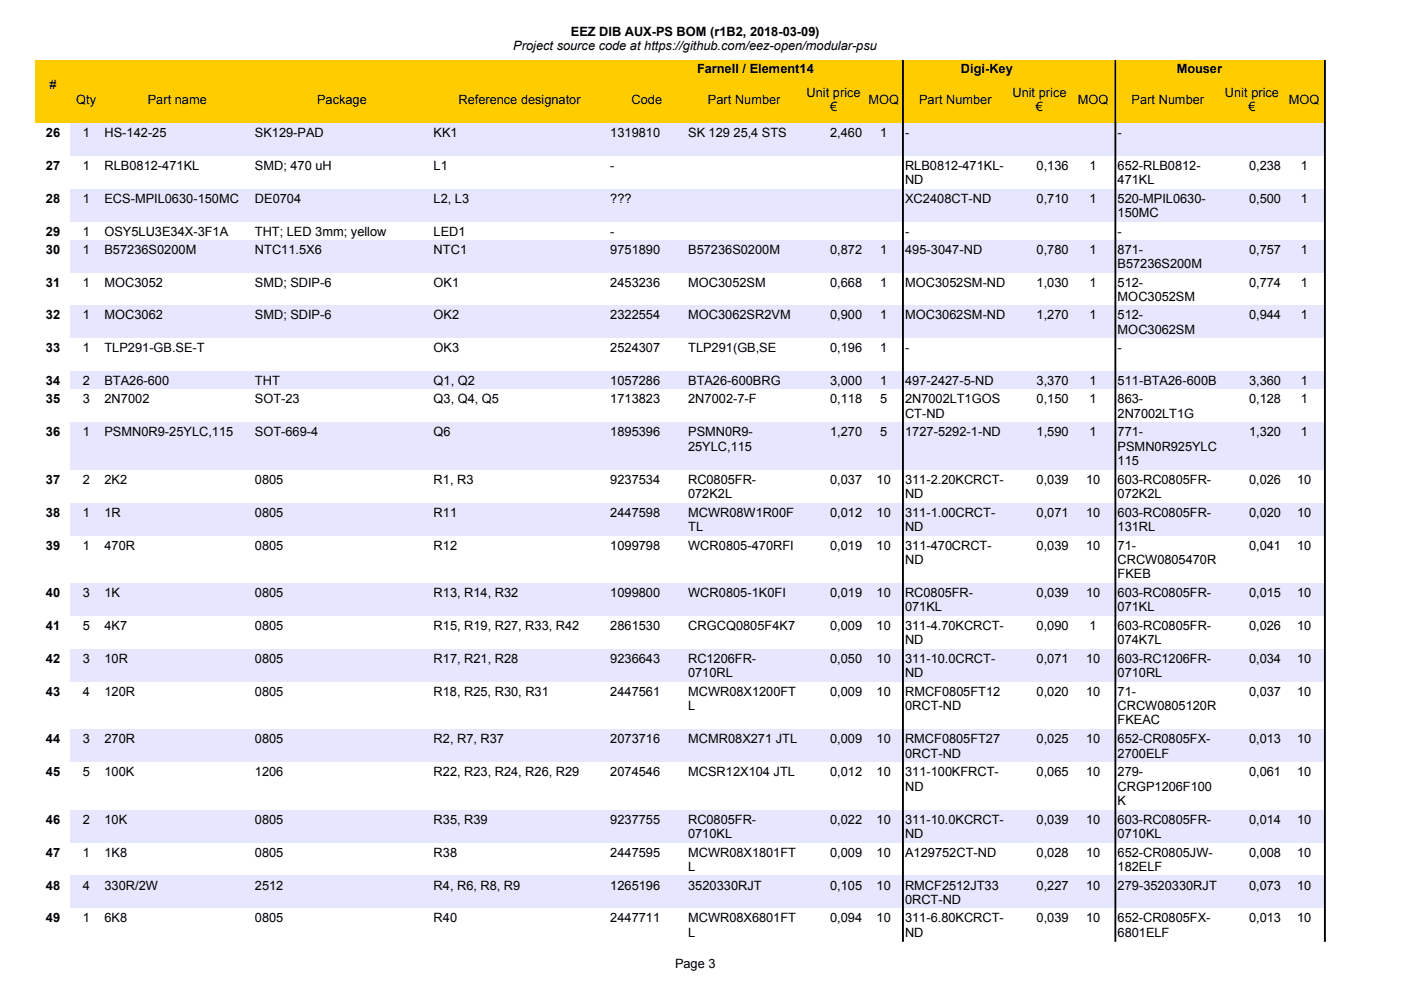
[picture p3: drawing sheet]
<svg xmlns="http://www.w3.org/2000/svg" width="297mm" height="210mm" viewBox="0 0 297 210" stroke-linecap="round" stroke-linejoin="round" font-family="sans-serif">
<defs><g id="words">
<g font-size="2.7">
<text x="108.8" y="10.6">Project source code at https://github.com/eez-open/modular-psu</text>
<text x="121" y="7.5">EEZ DIB AUX-PS BOM (r1B2, 2018-03-09)</text>
<text x="147.8" y="15.4">Farnell / Element14</text>
<text x="203.7" y="15.4">Digi-Key</text>
<text x="249.5" y="15.4">Mouser</text>
<text x="10.5" y="18.9">#</text>
<text x="16.2" y="22">Qty</text>
<text x="31.3" y="22">Part name</text>
<text x="67.2" y="22">Package</text>
<text x="97.2" y="22">Reference designator</text>
<text x="133.9" y="22">Code</text>
<text x="150.1" y="22">Part Number</text>
<text x="171" y="20.5">Unit price</text>
<text x="176" y="23.5">€</text>
<text x="184.1" y="22">MOQ</text>
<text x="194.9" y="22">Part Number</text>
<text x="214.7" y="20.5">Unit price</text>
<text x="219.6" y="23.5">€</text>
<text x="228.5" y="22">MOQ</text>
<text x="239.9" y="22">Part Number</text>
<text x="259.7" y="20.5">Unit price</text>
<text x="264.7" y="23.5">€</text>
<text x="273.3" y="22">MOQ</text>
<text x="9.7" y="29">26</text>
<text x="17.5" y="29">1</text>
<text x="22.2" y="29">HS-142-25</text>
<text x="54" y="29">SK129-PAD</text>
<text x="91.9" y="29">KK1</text>
<text x="129.4" y="29">1319810</text>
<text x="145.9" y="29">SK 129 25,4 STS</text>
<text x="176" y="29">2,460</text>
<text x="186.6" y="29">1</text>
<text x="191.9" y="29">-</text>
<text x="237" y="29">-</text>
<text x="9.7" y="36">27</text>
<text x="17.5" y="36">1</text>
<text x="22.2" y="36">RLB0812-471KL</text>
<text x="54" y="36">SMD; 470 uH</text>
<text x="91.9" y="36">L1</text>
<text x="129.4" y="36">-</text>
<text x="191.9" y="36">RLB0812-471KL-</text>
<text x="191.9" y="39.1">ND</text>
<text x="219.8" y="36">0,136</text>
<text x="231" y="36">1</text>
<text x="237" y="36">652-RLB0812-</text>
<text x="237" y="39.1">471KL</text>
<text x="264.8" y="36">0,238</text>
<text x="275.8" y="36">1</text>
<text x="9.7" y="43">28</text>
<text x="17.5" y="43">1</text>
<text x="22.2" y="43">ECS-MPIL0630-150MC</text>
<text x="54" y="43">DE0704</text>
<text x="91.9" y="43">L2, L3</text>
<text x="129.4" y="43">???</text>
<text x="191.9" y="43">XC2408CT-ND</text>
<text x="219.8" y="43">0,710</text>
<text x="231" y="43">1</text>
<text x="237" y="43">520-MPIL0630-</text>
<text x="237" y="46">150MC</text>
<text x="264.8" y="43">0,500</text>
<text x="275.8" y="43">1</text>
<text x="9.7" y="50">29</text>
<text x="9.7" y="53.8">30</text>
<text x="17.5" y="50">1</text>
<text x="17.5" y="53.8">1</text>
<text x="22.2" y="50">OSY5LU3E34X-3F1A</text>
<text x="22.2" y="53.8">B57236S0200M</text>
<text x="54" y="53.8">NTC11.5X6</text>
<text x="54" y="50">THT; LED 3mm; yellow</text>
<text x="91.9" y="50">LED1</text>
<text x="91.9" y="53.8">NTC1</text>
<text x="129.4" y="50">-</text>
<text x="129.4" y="53.8">9751890</text>
<text x="145.9" y="53.8">B57236S0200M</text>
<text x="176" y="53.8">0,872</text>
<text x="186.6" y="53.8">1</text>
<text x="191.9" y="50">-</text>
<text x="191.9" y="53.8">495-3047-ND</text>
<text x="219.8" y="53.8">0,780</text>
<text x="231" y="53.8">1</text>
<text x="237" y="50">-</text>
<text x="237" y="53.8">871-</text>
<text x="264.8" y="53.8">0,757</text>
<text x="275.8" y="53.8">1</text>
<text x="237" y="56.8">B57236S200M</text>
<text x="9.7" y="60.8">31</text>
<text x="17.5" y="60.8">1</text>
<text x="22.2" y="60.8">MOC3052</text>
<text x="54" y="60.8">SMD; SDIP-6</text>
<text x="91.9" y="60.8">OK1</text>
<text x="129.4" y="60.8">2453236</text>
<text x="145.9" y="60.8">MOC3052SM</text>
<text x="176" y="60.8">0,668</text>
<text x="186.6" y="60.8">1</text>
<text x="191.9" y="60.8">MOC3052SM-ND</text>
<text x="219.8" y="60.8">1,030</text>
<text x="231" y="60.8">1</text>
<text x="237" y="60.8">512-</text>
<text x="237" y="63.8">MOC3052SM</text>
<text x="264.8" y="60.8">0,774</text>
<text x="275.8" y="60.8">1</text>
<text x="9.7" y="67.7">32</text>
<text x="17.5" y="67.7">1</text>
<text x="22.2" y="67.7">MOC3062</text>
<text x="54" y="67.7">SMD; SDIP-6</text>
<text x="91.9" y="67.7">OK2</text>
<text x="129.4" y="67.7">2322554</text>
<text x="145.9" y="67.7">MOC3062SR2VM</text>
<text x="176" y="67.7">0,900</text>
<text x="186.6" y="67.7">1</text>
<text x="191.9" y="67.7">MOC3062SM-ND</text>
<text x="219.8" y="67.7">1,270</text>
<text x="231" y="67.7">1</text>
<text x="237" y="67.7">512-</text>
<text x="237" y="70.8">MOC3062SM</text>
<text x="264.8" y="67.7">0,944</text>
<text x="275.8" y="67.7">1</text>
<text x="9.7" y="74.7">33</text>
<text x="17.5" y="74.7">1</text>
<text x="22.2" y="74.7">TLP291-GB.SE-T</text>
<text x="91.9" y="74.7">OK3</text>
<text x="129.4" y="74.7">2524307</text>
<text x="145.9" y="74.7">TLP291(GB,SE</text>
<text x="176" y="74.7">0,196</text>
<text x="186.6" y="74.7">1</text>
<text x="191.9" y="74.7">-</text>
<text x="237" y="74.7">-</text>
<text x="9.7" y="81.7">34</text>
<text x="17.5" y="81.7">2</text>
<text x="22.2" y="81.7">BTA26-600</text>
<text x="54" y="81.7">THT</text>
<text x="91.9" y="81.7">Q1, Q2</text>
<text x="129.4" y="81.7">1057286</text>
<text x="145.9" y="81.7">BTA26-600BRG</text>
<text x="176" y="81.7">3,000</text>
<text x="186.6" y="81.7">1</text>
<text x="191.9" y="81.7">497-2427-5-ND</text>
<text x="219.8" y="81.7">3,370</text>
<text x="231" y="81.7">1</text>
<text x="237" y="81.7">511-BTA26-600B</text>
<text x="264.8" y="81.7">3,360</text>
<text x="275.8" y="81.7">1</text>
<text x="9.7" y="85.5">35</text>
<text x="17.5" y="85.5">3</text>
<text x="22.2" y="85.5">2N7002</text>
<text x="54" y="85.5">SOT-23</text>
<text x="91.9" y="85.5">Q3, Q4, Q5</text>
<text x="129.4" y="85.5">1713823</text>
<text x="145.9" y="85.5">2N7002-7-F</text>
<text x="176" y="85.5">0,118</text>
<text x="186.6" y="85.5">5</text>
<text x="191.9" y="85.5">2N7002LT1GOS</text>
<text x="191.9" y="88.6">CT-ND</text>
<text x="219.8" y="85.5">0,150</text>
<text x="231" y="85.5">1</text>
<text x="237" y="85.5">863-</text>
<text x="237" y="88.6">2N7002LT1G</text>
<text x="264.8" y="85.5">0,128</text>
<text x="275.8" y="85.5">1</text>
<text x="9.7" y="92.5">36</text>
<text x="17.5" y="92.5">1</text>
<text x="22.2" y="92.5">PSMN0R9-25YLC,115</text>
<text x="54" y="92.5">SOT-669-4</text>
<text x="91.9" y="92.5">Q6</text>
<text x="129.4" y="92.5">1895396</text>
<text x="145.9" y="92.5">PSMN0R9-</text>
<text x="145.9" y="95.5">25YLC,115</text>
<text x="176" y="92.5">1,270</text>
<text x="186.6" y="92.5">5</text>
<text x="191.9" y="92.5">1727-5292-1-ND</text>
<text x="219.8" y="92.5">1,590</text>
<text x="231" y="92.5">1</text>
<text x="237" y="92.5">771-</text>
<text x="237" y="95.5">PSMN0R925YLC</text>
<text x="264.8" y="92.5">1,320</text>
<text x="275.8" y="92.5">1</text>
<text x="237" y="98.6">115</text>
<text x="9.7" y="102.6">37</text>
<text x="17.5" y="102.6">2</text>
<text x="22.2" y="102.6">2K2</text>
<text x="54" y="102.6">0805</text>
<text x="91.9" y="102.6">R1, R3</text>
<text x="129.4" y="102.6">9237534</text>
<text x="145.9" y="102.6">RC0805FR-</text>
<text x="145.9" y="105.6">072K2L</text>
<text x="176" y="102.6">0,037</text>
<text x="185.8" y="102.6">10</text>
<text x="191.9" y="102.6">311-2.20KCRCT-</text>
<text x="191.9" y="105.6">ND</text>
<text x="219.8" y="102.6">0,039</text>
<text x="230.3" y="102.6">10</text>
<text x="237" y="102.6">603-RC0805FR-</text>
<text x="237" y="105.6">072K2L</text>
<text x="264.8" y="102.6">0,026</text>
<text x="275" y="102.6">10</text>
<text x="9.7" y="109.6">38</text>
<text x="17.5" y="109.6">1</text>
<text x="22.2" y="109.6">1R</text>
<text x="54" y="109.6">0805</text>
<text x="91.9" y="109.6">R11</text>
<text x="129.4" y="109.6">2447598</text>
<text x="145.9" y="109.6">MCWR08W1R00F</text>
<text x="145.9" y="112.6">TL</text>
<text x="176" y="109.6">0,012</text>
<text x="185.8" y="109.6">10</text>
<text x="191.9" y="109.6">311-1.00CRCT-</text>
<text x="191.9" y="112.6">ND</text>
<text x="219.8" y="109.6">0,071</text>
<text x="230.3" y="109.6">10</text>
<text x="237" y="109.6">603-RC0805FR-</text>
<text x="237" y="112.6">131RL</text>
<text x="264.8" y="109.6">0,020</text>
<text x="275" y="109.6">10</text>
<text x="9.7" y="116.5">39</text>
<text x="17.5" y="116.5">1</text>
<text x="22.2" y="116.5">470R</text>
<text x="54" y="116.5">0805</text>
<text x="91.9" y="116.5">R12</text>
<text x="129.4" y="116.5">1099798</text>
<text x="145.9" y="116.5">WCR0805-470RFI</text>
<text x="176" y="116.5">0,019</text>
<text x="185.8" y="116.5">10</text>
<text x="191.9" y="116.5">311-470CRCT-</text>
<text x="191.9" y="119.6">ND</text>
<text x="219.8" y="116.5">0,039</text>
<text x="230.3" y="116.5">10</text>
<text x="237" y="116.5">71-</text>
<text x="237" y="119.6">CRCW0805470R</text>
<text x="264.8" y="116.5">0,041</text>
<text x="275" y="116.5">10</text>
<text x="237" y="122.6">FKEB</text>
<text x="9.7" y="126.6">40</text>
<text x="17.5" y="126.6">3</text>
<text x="22.2" y="126.6">1K</text>
<text x="54" y="126.6">0805</text>
<text x="91.9" y="126.6">R13, R14, R32</text>
<text x="129.4" y="126.6">1099800</text>
<text x="145.9" y="126.6">WCR0805-1K0FI</text>
<text x="176" y="126.6">0,019</text>
<text x="185.8" y="126.6">10</text>
<text x="191.9" y="126.6">RC0805FR-</text>
<text x="191.9" y="129.6">071KL</text>
<text x="219.8" y="126.6">0,039</text>
<text x="230.3" y="126.6">10</text>
<text x="237" y="126.6">603-RC0805FR-</text>
<text x="237" y="129.6">071KL</text>
<text x="264.8" y="126.6">0,015</text>
<text x="275" y="126.6">10</text>
<text x="9.7" y="133.6">41</text>
<text x="17.5" y="133.6">5</text>
<text x="22.2" y="133.6">4K7</text>
<text x="54" y="133.6">0805</text>
<text x="91.9" y="133.6">R15, R19, R27, R33, R42</text>
<text x="129.4" y="133.6">2861530</text>
<text x="145.9" y="133.6">CRGCQ0805F4K7</text>
<text x="176" y="133.6">0,009</text>
<text x="185.8" y="133.6">10</text>
<text x="191.9" y="133.6">311-4.70KCRCT-</text>
<text x="191.9" y="136.6">ND</text>
<text x="219.8" y="133.6">0,090</text>
<text x="231" y="133.6">1</text>
<text x="237" y="133.6">603-RC0805FR-</text>
<text x="237" y="136.6">074K7L</text>
<text x="264.8" y="133.6">0,026</text>
<text x="275" y="133.6">10</text>
<text x="9.7" y="140.5">42</text>
<text x="17.5" y="140.5">3</text>
<text x="22.2" y="140.5">10R</text>
<text x="54" y="140.5">0805</text>
<text x="91.9" y="140.5">R17, R21, R28</text>
<text x="129.4" y="140.5">9236643</text>
<text x="145.9" y="140.5">RC1206FR-</text>
<text x="145.9" y="143.6">0710RL</text>
<text x="176" y="140.5">0,050</text>
<text x="185.8" y="140.5">10</text>
<text x="191.9" y="140.5">311-10.0CRCT-</text>
<text x="191.9" y="143.6">ND</text>
<text x="219.8" y="140.5">0,071</text>
<text x="230.3" y="140.5">10</text>
<text x="237" y="140.5">603-RC1206FR-</text>
<text x="237" y="143.6">0710RL</text>
<text x="264.8" y="140.5">0,034</text>
<text x="275" y="140.5">10</text>
<text x="9.7" y="147.5">43</text>
<text x="17.5" y="147.5">4</text>
<text x="22.2" y="147.5">120R</text>
<text x="54" y="147.5">0805</text>
<text x="91.9" y="147.5">R18, R25, R30, R31</text>
<text x="129.4" y="147.5">2447561</text>
<text x="145.9" y="147.5">MCWR08X1200FT</text>
<text x="176" y="147.5">0,009</text>
<text x="185.8" y="147.5">10</text>
<text x="191.9" y="147.5">RMCF0805FT12</text>
<text x="219.8" y="147.5">0,020</text>
<text x="230.3" y="147.5">10</text>
<text x="237" y="147.5">71-</text>
<text x="264.8" y="147.5">0,037</text>
<text x="275" y="147.5">10</text>
<text x="145.9" y="150.6">L</text>
<text x="191.9" y="150.6">0RCT-ND</text>
<text x="237" y="150.6">CRCW0805120R</text>
<text x="237" y="153.6">FKEAC</text>
<text x="9.7" y="157.6">44</text>
<text x="17.5" y="157.6">3</text>
<text x="22.2" y="157.6">270R</text>
<text x="54" y="157.6">0805</text>
<text x="91.9" y="157.6">R2, R7, R37</text>
<text x="129.4" y="157.6">2073716</text>
<text x="145.9" y="157.6">MCMR08X271 JTL</text>
<text x="176" y="157.6">0,009</text>
<text x="185.8" y="157.6">10</text>
<text x="191.9" y="157.6">RMCF0805FT27</text>
<text x="191.9" y="160.7">0RCT-ND</text>
<text x="219.8" y="157.6">0,025</text>
<text x="230.3" y="157.6">10</text>
<text x="237" y="157.6">652-CR0805FX-</text>
<text x="237" y="160.7">2700ELF</text>
<text x="264.8" y="157.6">0,013</text>
<text x="275" y="157.6">10</text>
<text x="9.7" y="164.6">45</text>
<text x="17.5" y="164.6">5</text>
<text x="22.2" y="164.6">100K</text>
<text x="54" y="164.6">1206</text>
<text x="91.9" y="164.6">R22, R23, R24, R26, R29</text>
<text x="129.4" y="164.6">2074546</text>
<text x="145.9" y="164.6">MCSR12X104 JTL</text>
<text x="176" y="164.6">0,012</text>
<text x="185.8" y="164.6">10</text>
<text x="191.9" y="164.6">311-100KFRCT-</text>
<text x="191.9" y="167.6">ND</text>
<text x="219.8" y="164.6">0,065</text>
<text x="230.3" y="164.6">10</text>
<text x="237" y="164.6">279-</text>
<text x="237" y="167.6">CRGP1206F100</text>
<text x="264.8" y="164.6">0,061</text>
<text x="275" y="164.6">10</text>
<text x="237" y="170.6">K</text>
<text x="9.7" y="174.7">46</text>
<text x="17.5" y="174.7">2</text>
<text x="22.2" y="174.7">10K</text>
<text x="54" y="174.7">0805</text>
<text x="91.9" y="174.7">R35, R39</text>
<text x="129.4" y="174.7">9237755</text>
<text x="145.9" y="174.7">RC0805FR-</text>
<text x="145.9" y="177.7">0710KL</text>
<text x="176" y="174.7">0,022</text>
<text x="185.8" y="174.7">10</text>
<text x="191.9" y="174.7">311-10.0KCRCT-</text>
<text x="191.9" y="177.7">ND</text>
<text x="219.8" y="174.7">0,039</text>
<text x="230.3" y="174.7">10</text>
<text x="237" y="174.7">603-RC0805FR-</text>
<text x="237" y="177.7">0710KL</text>
<text x="264.8" y="174.7">0,014</text>
<text x="275" y="174.7">10</text>
<text x="9.7" y="181.6">47</text>
<text x="17.5" y="181.6">1</text>
<text x="22.2" y="181.6">1K8</text>
<text x="54" y="181.6">0805</text>
<text x="91.9" y="181.6">R38</text>
<text x="129.4" y="181.6">2447595</text>
<text x="145.9" y="181.6">MCWR08X1801FT</text>
<text x="145.9" y="184.7">L</text>
<text x="176" y="181.6">0,009</text>
<text x="185.8" y="181.6">10</text>
<text x="191.9" y="181.6">A129752CT-ND</text>
<text x="219.8" y="181.6">0,028</text>
<text x="230.3" y="181.6">10</text>
<text x="237" y="181.6">652-CR0805JW-</text>
<text x="237" y="184.7">182ELF</text>
<text x="264.8" y="181.6">0,008</text>
<text x="275" y="181.6">10</text>
<text x="9.7" y="188.6">48</text>
<text x="17.5" y="188.6">4</text>
<text x="22.2" y="188.6">330R/2W</text>
<text x="54" y="188.6">2512</text>
<text x="91.9" y="188.6">R4, R6, R8, R9</text>
<text x="129.4" y="188.6">1265196</text>
<text x="145.9" y="188.6">3520330RJT</text>
<text x="176" y="188.6">0,105</text>
<text x="185.8" y="188.6">10</text>
<text x="191.9" y="188.6">RMCF2512JT33</text>
<text x="191.9" y="191.6">0RCT-ND</text>
<text x="219.8" y="188.6">0,227</text>
<text x="230.3" y="188.6">10</text>
<text x="237" y="188.6">279-3520330RJT</text>
<text x="264.8" y="188.6">0,073</text>
<text x="275" y="188.6">10</text>
<text x="9.7" y="195.6">49</text>
<text x="17.5" y="195.6">1</text>
<text x="22.2" y="195.6">6K8</text>
<text x="54" y="195.6">0805</text>
<text x="91.9" y="195.6">R40</text>
<text x="129.4" y="195.6">2447711</text>
<text x="145.9" y="195.6">MCWR08X6801FT</text>
<text x="176" y="195.6">0,094</text>
<text x="185.8" y="195.6">10</text>
<text x="191.9" y="195.6">311-6.80KCRCT-</text>
<text x="219.8" y="195.6">0,039</text>
<text x="230.3" y="195.6">10</text>
<text x="237" y="195.6">652-CR0805FX-</text>
<text x="264.8" y="195.6">0,013</text>
<text x="275" y="195.6">10</text>
<text x="145.9" y="198.6">L</text>
<text x="191.9" y="198.6">ND</text>
<text x="237" y="198.6">6801ELF</text>
<text x="143.1" y="205.3">Page 3</text>
</g>
</g></defs>
<path d="M7.6 12.8h273.3v13.2h-273.3z" fill-rule="evenodd" fill="#fc0"/>
<g fill="#000" stroke="#000" stroke-width=".21">
<path d="M191.3 12.8h.2v13.3h-.2z" fill-rule="evenodd"/>
<path d="M236.4 12.8h.2v13.3h-.2z" fill-rule="evenodd"/>
<path d="M280.8 12.8h.2v13.3h-.2z" fill-rule="evenodd"/>
</g>
<g fill="#e6e6ff">
<path d="M14.9 26.1h266v6.9h-266z" fill-rule="evenodd"/>
<path d="M14.9 40h266v7h-266z" fill-rule="evenodd"/>
<path d="M14.9 50.8h266v7h-266z" fill-rule="evenodd"/>
<path d="M14.9 64.8h266v6.9h-266z" fill-rule="evenodd"/>
<path d="M14.9 78.7h266v3.9h-266z" fill-rule="evenodd"/>
<path d="M14.9 89.5h266v10.1h-266z" fill-rule="evenodd"/>
<path d="M14.9 106.6h266v6.9h-266z" fill-rule="evenodd"/>
<path d="M14.9 123.6h266v7h-266z" fill-rule="evenodd"/>
<path d="M14.9 137.6h266v6.9h-266z" fill-rule="evenodd"/>
<path d="M14.9 154.6h266v7h-266z" fill-rule="evenodd"/>
<path d="M14.9 171.7h266v6.9h-266z" fill-rule="evenodd"/>
<path d="M14.9 185.6h266v7h-266z" fill-rule="evenodd"/>
</g>
<g fill="#000" stroke="#000" stroke-width=".21">
<path d="M191.3 26.1h.2v173.5h-.2z" fill-rule="evenodd"/>
<path d="M236.4 26.1h.2v173.5h-.2z" fill-rule="evenodd"/>
<path d="M280.8 26.1h.2v173.5h-.2z" fill-rule="evenodd"/>
</g>
<use href="#words"/>
</svg>
